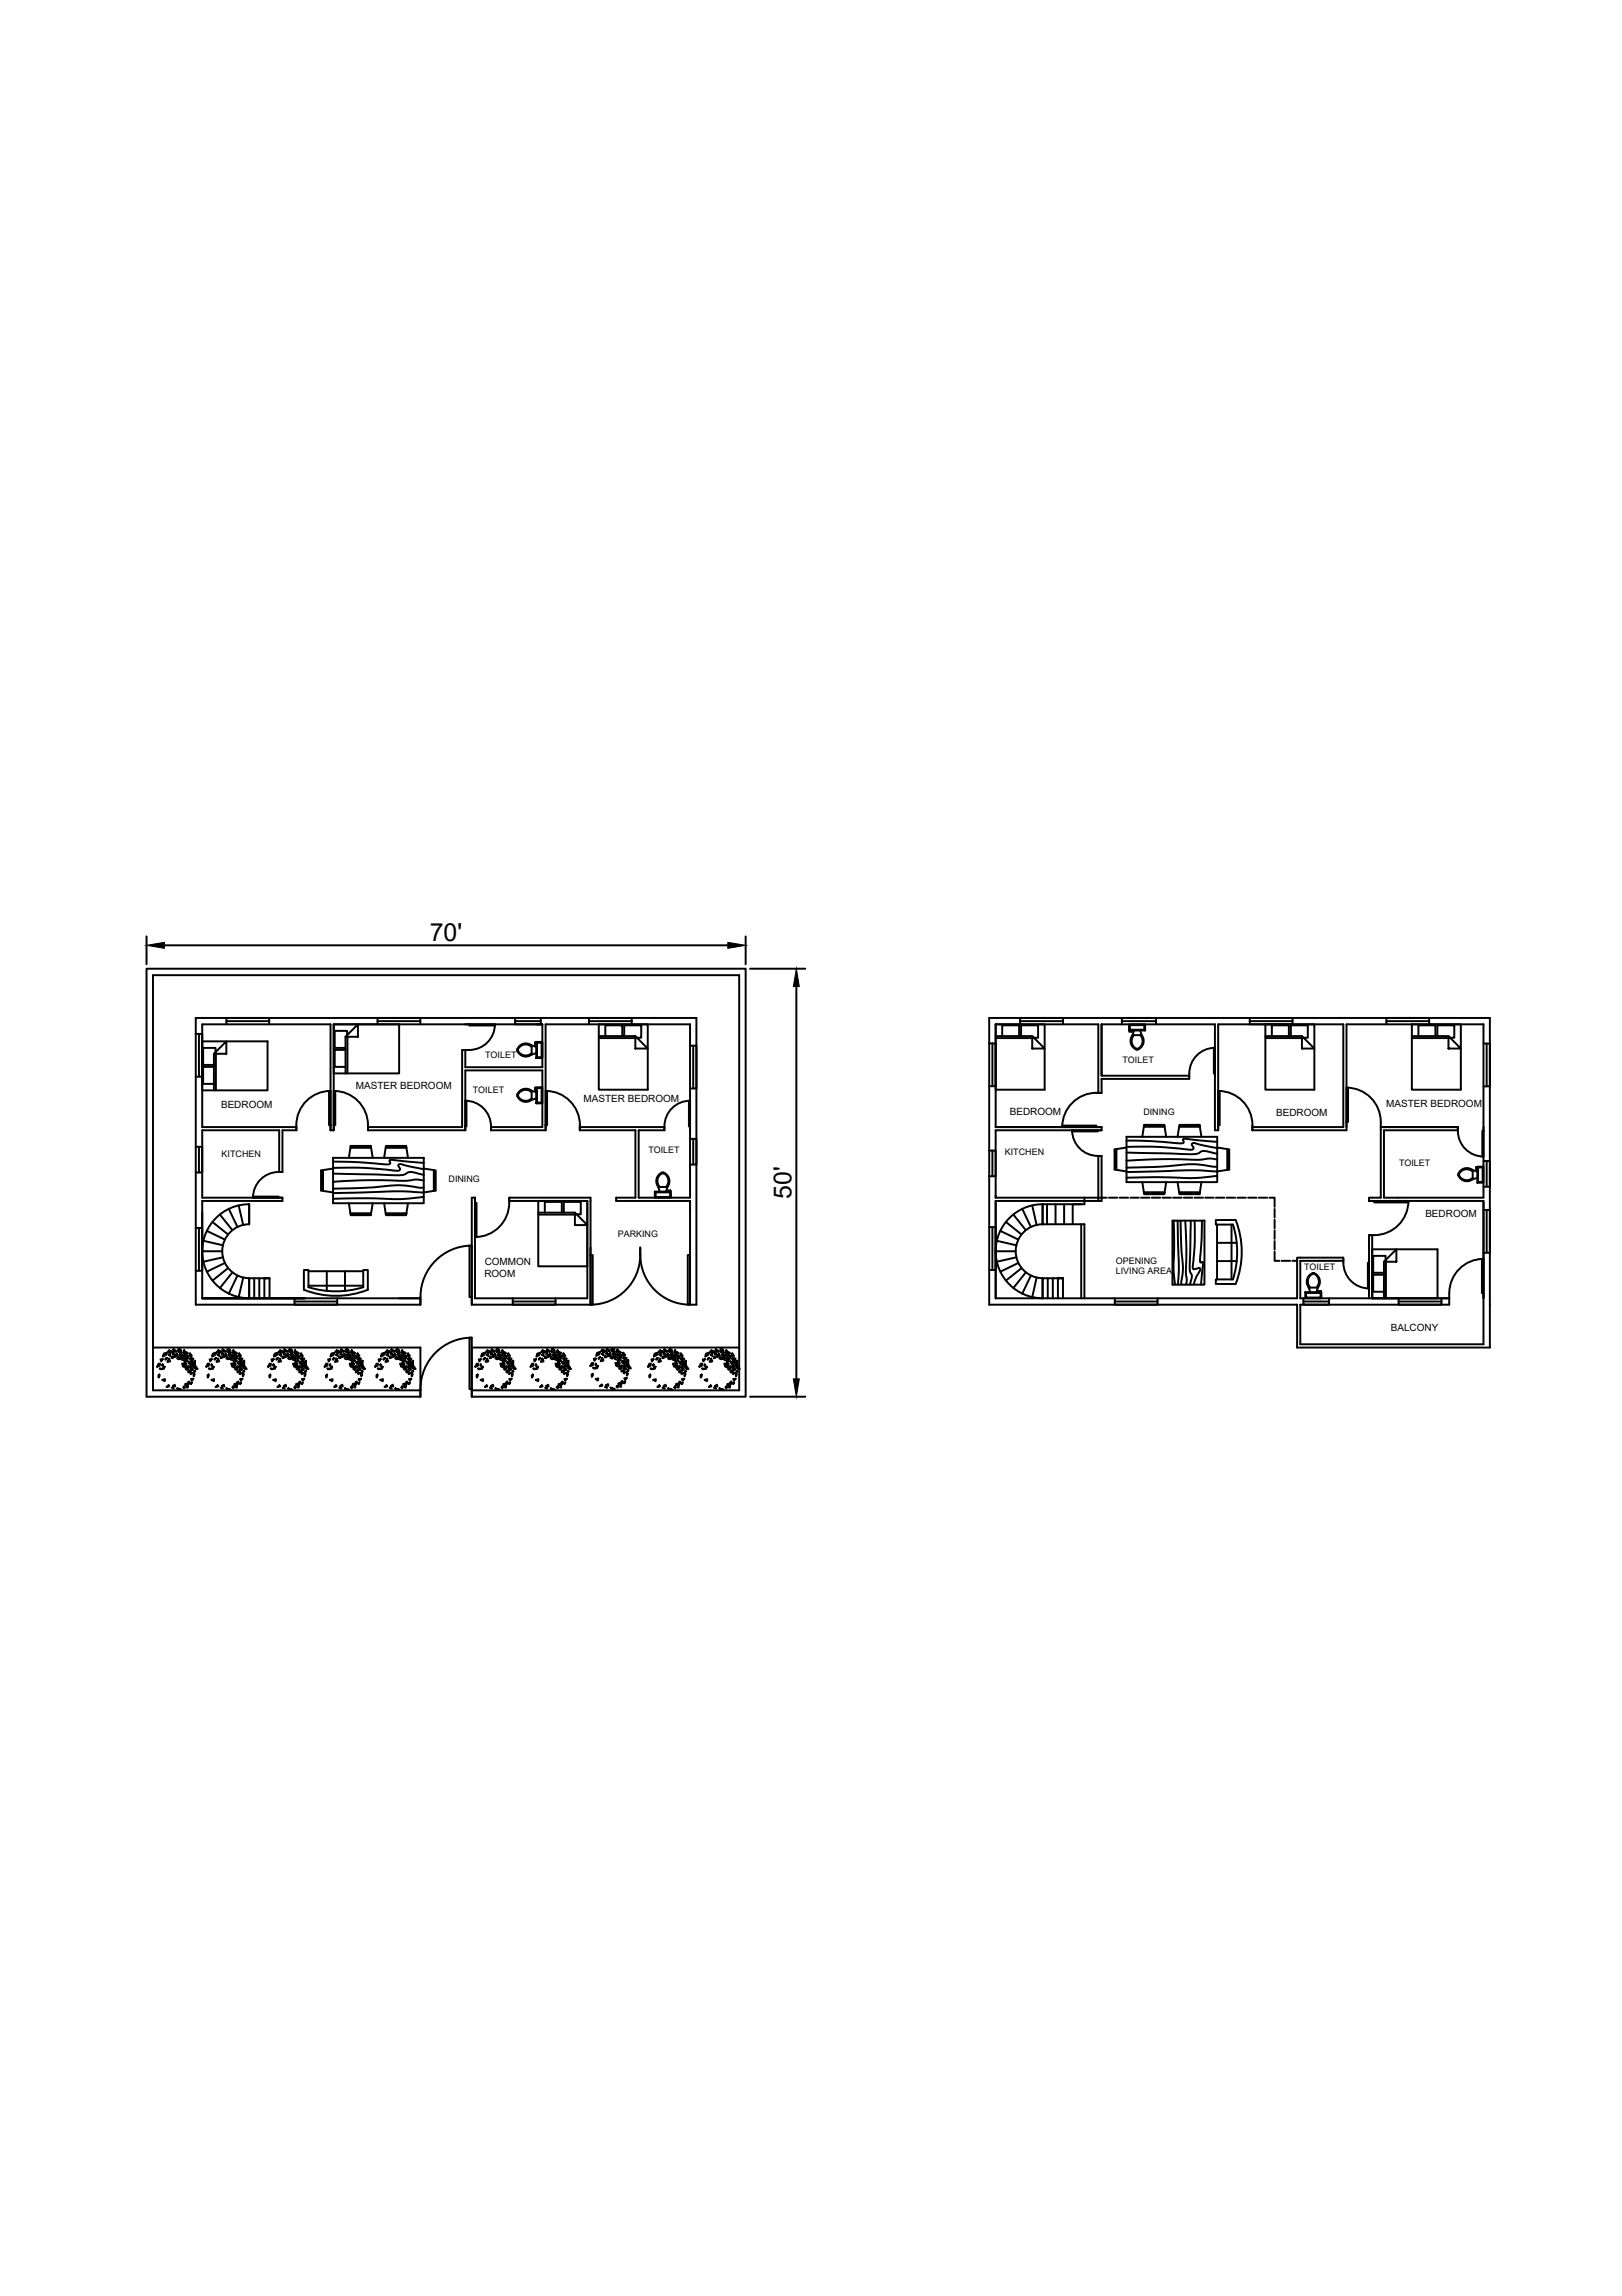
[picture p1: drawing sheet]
<svg xmlns="http://www.w3.org/2000/svg" width="210mm" height="297mm" viewBox="0 0 210 297" stroke-linecap="round" stroke-linejoin="round" font-family="sans-serif">
<defs><g id="words">
<g font-size="3.2">
<text x="55.6" y="121.7">70'</text>
<text x="102.4" y="155.1" transform="rotate(-90 102.4 155.1)">50'</text>
</g>
<g font-size="1.3">
<text x="28.6" y="143.3">BEDROOM</text>
<text x="46.1" y="140.9">MASTER BEDROOM</text>
<text x="75.5" y="142.5">MASTER BEDROOM</text>
<text x="179.4" y="143.2">MASTER BEDROOM</text>
<text x="130.7" y="144.3">BEDROOM</text>
<text x="165.1" y="144.4">BEDROOM</text>
<text x="184.5" y="157.5">BEDROOM</text>
<text x="62.7" y="165.2">ROOM</text>
<text x="62.7" y="163.6">COMMON</text>
<text x="180" y="172.1">BALCONY</text>
</g>
<g font-size="1.2">
<text x="62.8" y="136.9">TOILET</text>
<text x="145.3" y="137.5">TOILET</text>
<text x="61.2" y="141.4">TOILET</text>
<text x="28.7" y="149.7">KITCHEN</text>
<text x="83.9" y="149.2">TOILET</text>
<text x="130" y="149.5">KITCHEN</text>
<text x="148" y="144.3">DINING</text>
<text x="58" y="152.9">DINING</text>
<text x="181" y="150.9">TOILET</text>
<text x="79.9" y="160">PARKING</text>
<text x="144.4" y="164.9">LIVING AREA</text>
<text x="144.4" y="163.5">OPENING</text>
<text x="168.8" y="164.4">TOILET</text>
</g>
</g></defs>
<!-- layer: 0 -->
<g fill="none" stroke="#000" stroke-width=".25">
<path d="M19 121.1v3.7M21.3 122.3h72.9M25.3 133.8h.9v5.5h-.9M25.7 133.8v5.5M26.2 134.7h8.4v6.4h-8.4zM27.7 138h-1.4v2.2h1.4M27.7 136.3v4.8M27.9 136.1v-.5h-1.6v2.2h1.4M27.9 136.3v4.8M29.3 134.7v1.6h-1.6zM29.3 132.5v-.8h5.5v.8M29.3 132.1h5.5"/>
<path d="M43.2 132.5h8.5v6.4h-8.5zM44.7 135.8h-1.4v2.2h1.4M44.7 134.1l1.6-1.6v1.6zM44.7 134.1v4.8M44.9 133.9v-.5h-1.6v2.2h1.4M45 134.1v4.8M48.9 132.5v-.8h5.5v.8M48.9 132.1h5.5M60.2 132.5h10h-.7M60.7 132.5h3.3v.2h-3.3zM60.7 132.5h-17.5v13.7h-.4v-13.7h-16.6v13.3h12.2M64 132.5a3.3 3.3 0 0 1-3.3 3.3h-.9v10h-12.2"/>
<path d="M66.7 131.7v.8h3.3v-.8M66.7 132.1h3.3M67.2 135.5a1.11 1.11 0 0 1 1.6-.1v.8a1.08 1.08 0 0 1-1.8-.4zM68.8 135.3l.6 .1M68.8 135.2a1.13 1.13 0 0 0-1.9 .7 1.2 1.2 0 0 0 1.9 .5l.6-.2M69.4 134.8h.8v2.1h-.8zM69.4 135.1l-.1-.3h-.1v.3h.2M69.6 134.9h.4M69.6 134.9l-.1 .1v1.7M70 134.9l.1 .1v1.7M70.1 136.7l-.1 .1h-.4l-.1-.1M70.2 132.5v5.6h-10v-2.3"/>
<path d="M76.2 132.5v-.8h5.6v.8M76.2 132.1h5.6M77.5 132.5h6.3v8.5h-6.3zM77.5 134.3h4.7M77.5 134h4.7M78.3 134v-1.4h2.2v1.4M80.8 134v-1.4h2.2v1.7h-.6M82.2 134l1.6 1.7h-1.6zM89.3 135.3h.8v5.5h-.8M89.7 135.3v5.5M96.5 121.1v3.7M97.1 125.3h7.1"/>
<path d="M103.1 127.6v50.8M128 135h.8v5.5h-.8M128 131.7h64.8v42.6h-24.9v-5.5h-39.9zM128.4 135v5.5M128.8 132.5h6.4v8.5h-6.4zM128.8 132.5h13.3v8.9M128.8 132.5v13.3h13.8v.4h-13.8v8.7h13.8v-5.4h-.5M128.8 134.3h4.8M128.8 134h4.8M129.7 134v-1.4h2.2v1.4M132 132.1h5.6M132.1 134v-1.4h2.2v1.7h-.5"/>
<path d="M132.7 131.7h-.7v.8M133.6 134l1.6 1.7h-1.6zM137 131.7h.6v.8M142.6 132.5v6.7h11.3M142.6 132.5h14.6v13.7h.4v-13.7h16.2v13.3h-11.7M142.6 132.5v6.7M145.2 132.1h4.4M146.1 132.5h2.1v.8h-2.1zM146.4 133.3l-.2 .1v.1h.3v-.2M146.8 133.9h.8a1.08 1.08 0 0 1-.4 1.8 1.07 1.07 0 0 1-.4-1.8zM146.8 133.3l-.2 .6a1.2 1.2 0 0 0 .5 1.9M147.5 133.3l.2 .6a1.13 1.13 0 0 1-.6 1.9"/>
<path d="M148 132.6h-1.7l-.1 .1 .1 .5h1.7M148 132.6l.1 .1M148.1 132.7v.4M148.1 133.1l-.1 .1M149.6 132.5v-.8h-4.4v.8M157.1 135.6h.1v3.3h-.1zM157.2 135.6a3.4 3.4 0 0 0-3.3 4h-11.3v1.8a4.5 4.5 0 0 0-5.1 4.4M161.7 131.7v.8h5.6v-.8M161.7 132.1h5.6M163.8 132.5h6.3v8.5h-6.3zM163.8 134.3h4.7M163.8 134h4.7"/>
<path d="M164.6 134v-1.4h2.2v1.4M167 134v-1.4h2.2v1.7h-.5M168.5 134l1.6 1.7h-1.6zM179.4 132.5v-.8h5.6v.8M179.4 132.1h5.6M182.7 132.5h6.3v8.5h-6.3zM182.7 134.3h4.7M182.7 134h4.7M183.6 134v-1.4h2.2v1.4M186 134v-1.4h2.2v1.7h-.6M187.4 134l1.6 1.7h-1.6zM192 135h.8v5.5h-.8"/>
<path d="M192.4 135v5.5M25.3 158.9h.9v5.5h-.9M25.3 148.4h.9v3.3h-.9M25.7 148.4v3.3M25.7 158.9v5.5M26.8 159.2l2.3 1.2M27.5 158.1l2 1.6M28.5 157.1l1.6 2M29.6 156.4l1.1 2.3M30.9 156l.6 2.5M32.7 154.8h3.4v.1h-3.4zM36.1 151.6a3.3 3.3 0 0 0-3.4 3.3"/>
<path d="M36.1 151.6v-5.4h-9.9v8.7h10.4v.5h-10.4v12.6h28.2M38.4 145.6v.6h-1.8v5.4h-.5M41.5 151.4h.2v2.7l-.2-.1zM42.6 141.1h.2v4.5h-.2zM42.8 141.1a4.4 4.4 0 0 0-4.4 4.5M43.1 150.3l3.3 .1 3.8 .2a.28 .28 0 0 0 .3-.1 .28 .28 0 0 0-.1-.4 .74 .74 0 0 1 .8 0l3.6 .3M43.1 151.1h3.5l3.6 .2a2.31 2.31 0 0 0 1.5 .1v-.3a.28 .28 0 0 1-.1-.4 .28 .28 0 0 1 .4-.1l2.8 .7M43.1 151.8l7.1 .2a4.3 4.3 0 0 0 2.3-.2 1.22 1.22 0 0 1 1.4 0l.9 .2M43.1 149.8h11.7v5.9h-11.7zM43.1 151.2l-1.3 .2v2.7l1.3 .2M43.2 141.1h.2v4.5h-.2zM43.2 141.1a4.4 4.4 0 0 1 4.4 4.5"/>
<path d="M45.1 155.7l.2 1.3h2.7M45.4 157h2.6v.2h-2.6zM45.4 148.2h2.6v.2h-2.6zM47.6 145.6v.6h12.6v-7.7h10v7.3h-6.7M48 148.5l.2 1.3M48 148.5h-2.7l-.2 1.3M48.2 155.7l-.2 1.3M49.7 149.8l.2-1.3h2.7l.2 1.3M49.7 155.7l.2 1.3h2.7l.2-1.3M49.9 157h2.7v.2h-2.7zM49.9 148.2h2.7v.2h-2.7zM54.8 152.7l-.9-.1-1.1 .2-1.9-.1a67.8 67.8 0 0 0-7.8 .2"/>
<path d="M54.8 153.6l-.5 .1-1.8-.3-1.2-.1-4 .4-4.2 .1M54.8 154.3l-3.8-.2-7.9 .3M54.8 154.8a42.2 42.2 0 0 1-7.7 .2l-4 .1M54.8 151.2l1.3 .2v2.7l-1.3 .2M56.2 151.4h.2v2.6l-.2 .1zM60.2 142.4h.2v3.3h-.2zM60.2 142.4a3.4 3.4 0 0 1 3.3 3.8h7.1v-13.7h18.7v22.4h-6.6v-8.7h3.3v-.5M61.5 155.6h.2v4.4h-.2zM65.9 155.4h10.1v12.6h-14.5v-13.1h-.4v13.9h15.3M68.8 142.1a1.08 1.08 0 0 1-1.8-.4 1.08 1.08 0 0 1 1.8-.4v.8M69.4 141.3l-.6-.2a1.13 1.13 0 0 0-1.9 .7 1.2 1.2 0 0 0 1.9 .5l.6-.2M69.4 140.7h.8v2h-.8z"/>
<path d="M69.4 140.9l-.1-.2h-.1v.3h.2M69.7 155.4h6.3v8.4h-6.3zM69.7 157.1h4.7M69.7 156.9h4.7M70.1 142.5v-1.7h-.5l-.1 1.8h.5l.1-.1M70.5 156.9v-1.4h2.2v1.4M70.6 141.1h.2v4.5h-.2zM70.6 141.1a4.4 4.4 0 0 1 4.4 4.5M73 156.9v-1.4h2.2v1.6h-.6M74.4 156.9l1.6 1.6h-1.6zM75 145.6v.6h7.2v8.7h-2.5v.5h9.6M75 145.8h11"/>
<path d="M84.7 154.2h2.1v.7l-2.1 .1zM84.9 154.3h1.7M84.9 154.9h1.7M84.9 154.2l-.1 .1v.5l.1 .1M85.2 153.6l.2 .6M85.9 151.7a1.2 1.2 0 0 1 .5 1.9M85.9 151.7a1.13 1.13 0 0 0-.7 1.9M85.9 151.8a1.12 1.12 0 0 1 .3 1.8h-.8a1.07 1.07 0 0 1 .4-1.8h.1M86.4 153.6l-.2 .6M86.5 154.2v-.2h.3v.1l-.2 .1M86.6 154.2l.1 .2v.4l-.1 .1M89.2 142.4h.1v3.3h-.1z"/>
<path d="M89.3 156.9v-1.5v13.4h.8v-37.1h-64.8v37.1h29.1a6.8 6.8 0 0 1 6.7-7.7M89.3 147.3h.8v3.4h-.8M89.3 142.4a3.3 3.3 0 0 0-3.3 3.3M89.7 147.3v3.4M128 148.9h.8v3.3h-.8M128 158.8h.8v5.5h-.8M128.4 148.9v3.3M128.4 158.8v5.5M129.5 159.2l2.3 1.2M130.2 158.1l2 1.6M131.1 157.1l1.7 2M132.3 156.4l1.1 2.3"/>
<path d="M133.6 156l.6 2.5M134.9 158.4a3.5 3.5 0 0 0-3.5 3.5 3.5 3.5 0 0 0 3.5 3.5M134.9 155.8a6.1 6.1 0 0 0-6.1 6.1 6.1 6.1 0 0 0 6.1 6.1M135.5 155.8v2.6M136.6 155.8v2.6M137.5 145.6h4.4v.2h-4.4zM137.7 155.8v2.6M138.7 146.2h3.4v.2h-3.4zM138.7 146.2a3.3 3.3 0 0 0 3.4 3.3M139.9 158.4v9.6M139.9 155.8h-5v2.6h5.4v9.6M140.3 154.9v.9h-1.5v2.6"/>
<path d="M142.1 149.5v5.9M143.2 154.9h-.6v.5h-13.8v12.6h39.1v-4.9M143.5 154.9h1.1M144.2 148.7h.2v2.6h-.2zM144.9 154.9h1.1M145.8 147.6h3.2l3.8 .3a.25 .25 0 0 0 .3 0 .25 .25 0 0 0 0-.3 .19 .19 0 0 1 0-.3 .19 .19 0 0 1 .3 0l4.1 .4M145.8 148.4h3.5l3.6 .2a2.63 2.63 0 0 0 1.5 .1 .52 .52 0 0 0-.2-.6 .39 .39 0 0 1 .7-.1l2.6 .5M145.8 149.1l7.1 .2a4.4 4.4 0 0 0 2.3-.2 1.22 1.22 0 0 1 1.4 0l.9 .2M145.8 147.1h11.7v5.8h-11.7zM145.8 148.5l-1.3 .2v2.6l1.3 .2M146.3 154.9h1.1M147.7 154.9h1.1"/>
<path d="M147.8 147.1l.2-1.3h2.7l.2 1.3M147.8 152.9l.2 1.3h2.7l.2-1.3M148 154.3h2.7v.2h-2.6zM148.1 145.5h2.6v.2h-2.7zM149 154.9h1.2M150.4 154.9h1.1M151.7 157.9h4.2v8.3h-4.2zM151.8 154.9h1.1M151.9 157.9v6.3l.2 2M152.4 152.9l.2 1.3h2.7l.2-1.3M152.4 147.1l.2-1.3h2.7l.2 1.3M152.4 157.9l.2 5.7-.2 2.6"/>
<path d="M152.6 154.3h2.7l-.1 .2h-2.6zM152.6 145.5h2.6l.1 .2h-2.7zM152.8 157.9l.1 3.9 .2 2.1-.2 2.3M153.2 154.9h1.1M153.4 157.9l.1 3.6v3.2l.1 .9-.1 .6M154.1 157.9l-.1 5.8a2.36 2.36 0 0 0 .2 1.4l-.2 1.1M154.6 154.9h1.1M154.6 157.9v2.7l-.2 2.9a.6 .6 0 0 0 .1 .7l.3-.1a.32 .32 0 0 1 .5 .1v.2l-.5 .8-.3 1M155.5 157.9l-.1 3.8a3.5 3.5 0 0 0-.1 1.6h.3a.15 .15 0 0 1 .1 .1 .15 .15 0 0 1 0 .1l-.3 2.7M156 154.9h1.1M157.3 154.9h1.2M157.5 158.4v7.1"/>
<path d="M157.5 150l-1-.1-1.3 .1h-1.4a63 63 0 0 0-8 .2M157.5 150.9h-.4l-2-.2-1.3-.1-3.8 .3-4.2 .2M157.5 148.5l1.3 .2v2.6l-1.3 .2-3.9-.1-7.8 .2M157.5 152.1a40.7 40.7 0 0 1-7.7 .2l-4 .1M157.6 141.1h.2v4.5h-.2zM157.7 141.1a4.4 4.4 0 0 1 4.4 4.5M158.7 154.9h1.1M158.9 148.7h.2v2.6h-.2zM159.4 158.4v7.1M159.9 157.8h-2.6v.6h2.3a11.9 11.9 0 0 1 0 7.1h-2.3v.6h2.6M159.9 157.8a11.3 11.3 0 0 1 0 8.3M160.1 154.9h1.1"/>
<path d="M161.5 154.9h1.1M162.1 145.6v.6h12.2v-13.7h17.7v22.4h-12.9v-8.7h9.6M162.9 154.9h1.1M164.3 154.9h.6v1.2M164.9 156.4v1.1M164.9 157.8v1.1M164.9 159.2v1.1M174.3 140.7h.2v4.4h-.2zM174.3 140.7a4.4 4.4 0 0 1 4.4 4.4v9.8h-1.5v.5h14.8v12.6M177.6 159.8v8.2M177.8 155.4h4.5v.2h-4.5zM178.7 145.8h10v.5"/>
<path d="M182.3 155.4a4.5 4.5 0 0 1-5.1 4.4v8.2M188.7 146.3a3.3 3.3 0 0 0 3.3 3.3M188.8 152.1a.86 .86 0 0 1 1.1-.8l.7 .3v.8a1.12 1.12 0 0 1-1.8-.3M191.2 150.9h.8v2.1h-.8zM191.2 151.2l-.1-.2h-.1v.3h.2M191.2 151.6l-.6-.2a1.13 1.13 0 0 0-1.9 .7 1.2 1.2 0 0 0 1.9 .5M191.2 152.4l-.6 .2M191.3 152.8l.1 .1M191.4 151l.5 .1v1.7M191.4 151l-.1 .1v1.7M191.8 146.3h.2v3.3h-.2zM191.9 152.8l-.1 .1h-.4"/>
<path d="M192 155.4v18.5h-23.7v-5.1h19.2a5.7 5.7 0 0 1 1.1-4.4 4.4 4.4 0 0 1 3.4-1.5M192 156.5h.8v5.6h-.8M192 150.2h.8v3.3h-.8M192.4 150.2v3.3M192.4 156.5v5.6M19.8 174.3h34.6v6.4h-35.4v-55.4h77.5v55.4h-35.4v-6.4h34.6M20.5 178l.1-.2 .1 .2-.2 .2zM20.5 176.4h.2v.3l-.4 .1zM20.7 177l.3 .1h-.2zM20.8 175.9l.3-.1-.2 .3zM21 178.5l.4-.1-.1 .3zM21 176.5l.1 .1-.1 .1z"/>
<path d="M21.1 176.9l.2-.1-.1 .3zM21.2 175.1l.4-.1-.1 .3-.4 .2zM21.4 175.8l.2-.1-.2 .2zM21.5 179.4l.3-.2 .1 .2zM21.7 174.9l.2-.2 .5 .2-.4 .2zM21.8 175.3l.2-.1v.2zM21.9 175.8l.1 .3-.3 .1zM22.2 179.5h.1l.2 .1zM22.3 175.5l.1 .2h-.2zM22.3 175.2l.2-.1-.1 .2zM22.4 179.3l.2-.2 .1 .3zM22.4 174.6l.5 .2-.1 .1-.3-.1z"/>
<path d="M22.6 175.3l.3-.1 .1 .2-.5 .2zM22.9 175.7l.2-.1 .1 .3zM23 179.6l.5 .2h-.4zM23 174.6l.2-.1 .3 .2-.4 .2zM23.2 175.3l.4-.1 .2 .2h-.5zM23.3 175.6l.2-.1-.2 .3zM23.3 175h.2l-.2 .1zM23.5 175.7h.4v.3l-.4-.1zM23.6 176.4h.2l-.1 .4zM23.7 179.5l.1-.1 .1 .1-.1 .1zM23.8 174.7l.1 .2h.2l.2 .2-.2 .1-.3-.1-.1-.2zM23.9 176.6h.2l-.2 .3z"/>
<path d="M23.9 176.2l.2 .3-.2-.1zM23.9 175.3h.1v.2zM23.9 179.1l.2-.1-.1 .2zM24.1 179.5l.2-.1v.1zM24.1 176l.2 .1h-.2zM24.1 175.5l.3-.1v.3l-.2 .1zM24.2 176.9l.2 .2-.3 .1-.1-.1zM24.3 178.9l.2-.2v.2l-.2 .3zM24.3 176.7l.3 .1-.1 .1zM24.4 177.4h.3l-.3 .2zM24.4 176.3l.4-.2-.2 .2 .2 .1-.2 .1zM24.5 175.8l.2-.1 .3 .1-.1 .2z"/>
<path d="M24.6 175.1l.2 .3h-.3zM24.6 177.2l.2-.2 .2 .1-.1 .2zM24.6 177.7l.2-.1-.1 .2zM24.7 178.9l.2-.1-.2 .2zM24.7 178.4h.3l-.2 .2zM24.8 176.6l.1 .3-.2-.2zM24.8 176.2l.1-.1-.1 .2zM25 177.6l.2 .2-.1 .3zM25.2 177.4h.1l-.2 .1zM25.2 176v.6l-.2 .1h.2l.4 .4h-.3l-.4-.4 .1-.4zM26.2 161.9h2.6M26.3 160.5l2.5 .6"/>
<path d="M26.9 176.4h.2l-.1 .3-.3 .1zM27 177.8l-.1 .4-.1-.2zM27 177l.4 .1h-.3zM27.1 175.9l.3-.1-.2 .3zM27.4 178.5l.3-.1v.3zM27.4 176.5l.1 .1-.2 .1zM27.4 176.9l.3-.1-.1 .3zM27.5 175.1l.4-.1-.1 .3-.4 .2zM27.7 175.8l.2-.1-.1 .2zM27.9 179.4l.3-.2 .1 .2zM28.1 174.9l.2-.2 .5 .2-.4 .2zM28.2 175.3l.1-.1 .1 .2z"/>
<path d="M28.2 175.8l.2 .3-.4 .1zM28.6 179.5h.1l.1 .1zM28.6 175.5l.1 .2h-.2zM28.7 175.2l.1-.1-.1 .2zM28.7 179.3l.3-.2v.3zM28.8 174.6l.4 .2-.1 .1-.2-.1zM28.8 162.7l-2.5 .5M29 175.3l.3-.1v.2l-.4 .2zM29.1 163.4l-2.3 1.1M29.3 179.6l.5 .2h-.4zM29.4 175.6l.1 .3-.2-.2zM29.5 164.1l-2 1.6"/>
<path d="M29.5 174.5l.3 .2-.4 .2v-.3zM29.6 175.3l.4-.1 .1 .2h-.4zM29.7 175.6l.2-.1-.2 .3zM29.7 175h.1l-.2 .1zM29.8 175.7h.5v.3l-.5-.1zM29.9 176.4h.2v.4zM30.1 179.5l.1-.1 .1 .1-.1 .1zM30.1 164.6l-1.6 2M30.2 174.7l.1 .2h.1l.3 .2-.3 .1-.2-.1-.1-.2zM30.2 176.6h.3l-.2 .3zM30.3 176.2l.2 .3-.3-.1zM30.3 175.3h.1v.2l-.1-.1z"/>
<path d="M30.3 179.1l.2-.1-.1 .2zM30.5 179.5l.1-.1 .1 .1zM30.5 176l.2 .1h-.2zM30.5 175.5l.2-.1v.3l-.2 .1zM30.6 176.9l.1 .2-.2 .1-.1-.1zM30.7 178.9l.1-.2 .1 .2-.3 .3zM30.7 176.7l.3 .1-.2 .1zM30.7 177.4h.3l-.3 .2zM30.7 176.3l.4-.2-.1 .2 .1 .1-.2 .1zM30.7 165l-1.1 2.4M30.9 175.8l.1-.1 .4 .1-.1 .2zM31 175.1l.2 .3h-.3z"/>
<path d="M31 177.2l.1-.2 .2 .1v.2zM31 177.7l.2-.1-.1 .2zM31.1 178.9l.1-.1-.1 .2zM31.1 178.4h.3l-.2 .2zM31.1 176.6l.1 .3-.1-.2zM31.1 176.2l.1-.1v.2zM31.3 176.3l.3-.3v.6l-.2 .1h.2l.3 .4h-.3l-.3-.4zM31.4 177.6l.2 .2-.2 .3zM31.5 165.3l-.6 2.5M31.5 177.4h.1l-.1 .1zM32.2 165.4v2.6v-2.6h2.7h-.7v2.6M32.2 165.4a3.5 3.5 0 0 1-3.4-3.5 3.5 3.5 0 0 1 3.4-3.5v-2.6a6.1 6.1 0 0 0-6 6.1 6.1 6.1 0 0 0 6 6.1"/>
<path d="M32.9 165.4v2.6M33.6 165.4v2.6M34.8 178l.2-.2v.2l-.1 .2zM34.9 165.4v2.6M34.9 176.4h.2l-.1 .3-.3 .1zM35 177l.4 .1h-.3zM35.1 175.9l.3-.1-.2 .3zM35.4 178.5l.3-.1v.3zM35.4 176.5l.1 .1-.2 .1zM35.5 176.9l.2-.1-.1 .3zM35.5 175.1l.4-.1-.1 .3-.4 .2zM35.7 175.8l.2-.1-.1 .2z"/>
<path d="M35.9 179.4l.3-.2 .1 .2zM36.1 174.9l.2-.2 .5 .2-.4 .2zM36.2 175.3l.1-.1 .1 .2zM36.2 175.8l.2 .3-.4 .1zM36.6 179.5h.1l.1 .1zM36.6 175.5l.1 .2h-.2zM36.7 175.2l.1-.1-.1 .2zM36.7 179.3l.3-.2v.3zM36.8 174.6l.4 .2-.1 .1-.2-.1zM37 175.3l.3-.1v.2l-.4 .2zM37.3 179.6l.5 .2h-.3zM37.4 175.6l.1 .3-.2-.2z"/>
<path d="M37.5 174.5l.3 .2-.4 .2v-.3zM37.6 175.3l.4-.1 .1 .2h-.4zM37.7 175.6l.2-.1-.2 .3zM37.7 175h.1l-.2 .1zM37.8 175.7h.5v.3l-.5-.1zM37.9 176.4h.2v.4zM38.1 179.5l.1-.1 .1 .1-.1 .1zM38.1 168v.8h5.5v-.8M38.1 168.4h5.5M38.2 174.7l.1 .2h.1l.3 .2-.3 .1-.2-.1-.1-.2zM38.2 176.6h.3l-.2 .3zM38.3 176.2l.2 .3-.3-.1z"/>
<path d="M38.3 175.3h.1v.2l-.1-.1zM38.3 179.1l.2-.1-.1 .2zM38.5 179.5l.1-.1 .1 .1zM38.5 176l.2 .1h-.2zM38.5 175.5l.2-.1v.3l-.2 .1zM38.6 176.9l.1 .2-.2 .1-.1-.1zM38.7 178.9l.1-.2 .1 .2-.3 .3zM38.7 176.7l.3 .1-.2 .1zM38.7 177.4h.3l-.3 .2zM38.7 176.3l.4-.2-.1 .2 .1 .1-.2 .1zM38.9 175.8l.1-.1 .4 .1-.1 .2zM39 175.1l.2 .3h-.3z"/>
<path d="M39 177.2l.1-.2 .2 .1v.2zM39 177.7l.1-.1v.2zM39.1 178.9l.1-.1-.1 .2zM39.1 178.4h.3l-.2 .2zM39.1 176.6l.1 .3-.1-.2zM39.1 176.2l.1-.1v.2zM39.3 166.9a11.3 11.3 0 0 0 8.3 0v-2.6h-.6v2.2a11.9 11.9 0 0 1-7.1 0v-2.2h-.6v2.6M39.4 177.6l.2 .2-.2 .3zM39.5 177.4h.1l-.1 .1zM39.6 176v.6l-.2 .1h.2l.3 .4h-.3l-.3-.4v-.4zM39.9 164.5h7.1M39.9 166.3h7.1"/>
<path d="M42.2 178l.1-.2v.2l-.1 .2zM42.2 176.4h.2v.3l-.4 .1zM42.3 164.5v2.5M42.4 177l.3 .1h-.3zM42.5 175.9l.2-.1-.2 .3zM42.7 178.5l.3-.1v.3zM42.7 176.5l.1 .1-.1 .1zM42.8 176.9l.2-.1-.1 .3zM42.9 175.1l.4-.1-.1 .3-.4 .2zM43.1 175.8l.2-.1-.2 .2zM43.2 179.4l.3-.2 .1 .2zM43.4 174.9l.2-.2 .5 .2-.4 .2z"/>
<path d="M43.5 175.3l.2-.1v.2zM43.5 175.8l.2 .3-.4 .1zM43.9 179.5h.1l.2 .1zM43.9 175.5l.2 .2h-.2zM44 175.2l.2-.1v.1l-.1 .1zM44.1 179.3l.2-.2 .1 .3zM44.1 174.6l.4 .2v.1l-.3-.1zM44.3 175.3l.3-.1v.2l-.4 .2zM44.6 175.7l.2-.1v.3zM44.6 179.6l.6 .2h-.4zM44.6 164.5v2.5M44.7 174.6l.2-.1 .3 .2-.4 .2z"/>
<path d="M44.9 175.3l.4-.1 .2 .2h-.5zM45 175.6l.2-.1-.2 .3zM45 175h.2l-.2 .1zM45.2 175.7h.4v.3l-.4-.1zM45.2 176.4h.3l-.1 .4zM45.4 179.5l.1-.1 .1 .1-.1 .1zM45.5 174.7l.1 .2h.1l.3 .2-.2 .1-.3-.1-.1-.2zM45.6 176.6h.2l-.2 .3zM45.6 176.2l.2 .3-.2-.1zM45.6 175.3h.1v.2zM45.6 179.1l.2-.1-.1 .2zM45.8 179.5l.2-.1v.1z"/>
<path d="M45.8 176l.2 .1h-.2zM45.8 175.5l.2-.1 .1 .3-.3 .1zM45.9 176.9l.2 .2-.3 .1-.1-.1zM46 178.9l.2-.2v.2l-.2 .3zM46 176.7l.3 .1-.1 .1zM46 177.4h.4l-.4 .2zM46.1 176.3l.3-.2-.1 .2 .1 .1-.1 .1zM46.2 175.8l.2-.1 .3 .1-.1 .2zM46.3 175.1l.2 .3h-.3zM46.3 177.2l.1-.2 .3 .1-.1 .2zM46.3 177.7l.2-.1-.1 .2zM46.4 178.9l.1-.1-.1 .2z"/>
<path d="M46.4 178.4h.3l-.2 .2zM46.4 176.6l.2 .3-.2-.2zM46.4 176.2l.2-.1-.1 .2zM46.7 177.6l.2 .2-.1 .3zM46.9 177.4h.1l-.2 .1zM46.9 176v.6l-.2 .1h.2l.4 .4h-.3l-.4-.4 .1-.4zM48.7 178l.1-.2 .1 .2-.2 .2zM48.7 176.4h.2v.3l-.4 .1zM48.9 177l.4 .1h-.3zM49 175.9l.3-.1-.2 .3zM49.2 178.5l.4-.1-.1 .3zM49.3 176.5v.1l-.1 .1z"/>
<path d="M49.3 176.9l.2-.1-.1 .3zM49.4 175.1l.4-.1-.1 .3-.4 .2zM49.6 175.8l.2-.1-.2 .2zM49.8 179.4l.2-.2 .1 .2zM49.9 174.9l.2-.2 .5 .2-.4 .2zM50 175.3l.2-.1v.2zM50.1 175.8l.1 .3-.3 .1zM50.4 179.5h.1l.2 .1zM50.5 175.5l.1 .2h-.2zM50.6 175.2l.1-.1-.1 .2zM50.6 179.3l.2-.2 .1 .3zM50.7 174.6l.4 .2-.1 .1-.2-.1z"/>
<path d="M50.8 175.3l.3-.1 .1 .2-.5 .2zM51.1 175.7l.2-.1 .1 .3zM51.2 179.6l.5 .2h-.4zM51.2 174.6l.2-.1 .3 .2-.4 .2zM51.4 175.3l.4-.1 .2 .2h-.5zM51.5 175.6l.2-.1-.2 .3zM51.5 175h.2l-.2 .1zM51.7 175.7h.5l-.1 .3-.4-.1zM51.8 176.4h.2l-.1 .4zM52 179.4l.2 .1-.2 .1-.1-.1zM52.1 174.7l.1 .2h.1l.2 .2-.2 .1-.3-.1-.1-.2zM52.1 176.6h.2l-.2 .3z"/>
<path d="M52.1 176.2l.3 .3-.3-.1zM52.2 175.3v.2zM52.2 179.1l.1-.1v.2zM52.3 179.5l.2-.1v.1zM52.4 176l.1 .1h-.2zM52.4 175.5l.2-.1v.3l-.2 .1zM52.4 176.9l.2 .2-.2 .1-.1-.1zM52.5 178.9l.2-.2 .1 .2-.3 .3zM52.5 176.7l.3 .1-.1 .1zM52.6 177.4h.3l-.3 .2zM52.6 176.3l.4-.2-.2 .2 .2 .1-.2 .1zM52.7 175.8l.2-.1 .3 .1v.2z"/>
<path d="M52.8 175.1l.3 .3h-.4zM52.8 177.2l.2-.2 .2 .1-.1 .2zM52.8 177.7l.2-.1-.1 .2zM52.9 178.9l.2-.1-.2 .2zM52.9 178.4h.3l-.2 .2zM53 176.6l.1 .3-.2-.2zM53 176.2l.1-.1-.1 .2zM53.2 177.6l.2 .2-.1 .3zM53.4 177.4h.1l-.2 .1zM53.5 176v.6l-.3 .1h.3l.3 .4h-.3l-.3-.4v-.4zM54.4 179.9h-34.6v-53.7h75.9v53.7h-34.6M60.8 161.1h.3v6.7h-.3z"/>
<path d="M60.8 173.1h.3v6.6h-.3zM61.1 173.1a6.6 6.6 0 0 0-6.7 6.6M61.5 160a4.5 4.5 0 0 0 4.4-5.1h10.5v13.9M61.7 178l.1-.2v.2l-.1 .2zM61.7 176.4h.2l-.1 .3-.3 .1zM61.8 177l.4 .1h-.3zM62 175.9l.2-.1-.2 .3zM62.2 178.5l.3-.1v.3zM62.2 176.5l.1 .1-.1 .1zM62.3 176.9l.2-.1-.1 .3zM62.4 175.1l.4-.1-.1 .3-.4 .2zM62.6 175.8l.2-.1-.2 .2z"/>
<path d="M62.7 179.4l.3-.2 .1 .2zM62.9 174.9l.2-.2 .5 .2-.4 .2zM63 175.3l.2-.1v.2zM63 175.8l.2 .3-.4 .1zM63.4 179.5h.1l.2 .1zM63.4 175.5l.2 .2h-.2zM63.5 175.2l.1-.1 .1 .1-.1 .1zM63.5 179.3l.3-.2 .1 .3zM63.6 174.6l.4 .2v.1l-.3-.1zM63.8 175.3l.3-.1 .1 .2-.5 .2zM64.1 175.7l.2-.1v.3zM64.1 179.6l.6 .2h-.4z"/>
<path d="M64.2 174.6l.2-.1 .3 .2-.4 .2zM64.4 175.3l.4-.1 .1 .2h-.4zM64.5 175.6l.2-.1-.2 .3zM64.5 175h.2l-.2 .1zM64.7 175.7h.4v.3l-.4-.1zM64.7 176.4h.2v.4zM64.9 179.5l.1-.1 .1 .1-.1 .1zM65 174.7l.1 .2h.1l.3 .2-.2 .1-.3-.1-.1-.2zM65.1 176.6h.2l-.2 .3zM65.1 176.2l.2 .3-.2-.1zM65.1 175.3h.1v.2zM65.1 179.1l.2-.1-.1 .2z"/>
<path d="M65.3 179.5l.2-.1v.1zM65.3 176l.2 .1h-.2zM65.3 175.5l.2-.1 .1 .3-.3 .1zM65.4 176.9l.2 .2-.3 .1-.1-.1zM65.5 178.9l.1-.2 .1 .2-.2 .3zM65.5 176.7l.3 .1-.2 .1zM65.5 177.4h.3l-.3 .2zM65.6 176.3l.3-.2-.1 .2 .1 .1-.1 .1zM65.7 175.8l.2-.1 .3 .1-.1 .2zM65.8 175.1l.2 .3h-.3zM65.8 177.7l.2-.1-.1 .2zM65.9 178.9l.1-.1-.1 .2z"/>
<path d="M65.9 178.4h.3l-.2 .2zM65.9 177l.3 .1-.1 .2-.3-.1zM65.9 176.6l.1 .3-.1-.2zM65.9 176.2l.2-.1-.1 .2zM66.2 177.6l.2 .2-.2 .3zM66.4 168v.8h5.5v-.8M66.4 168.4h5.5M66.4 177.4h.1l-.2 .1zM66.4 176v.6l-.2 .1h.2l.4 .4h-.3l-.4-.4 .1-.4zM68.8 178l.1-.2 .1 .2-.1 .2zM68.9 176.4h.1v.3l-.3 .1zM69 177l.4 .1h-.3z"/>
<path d="M69.1 175.9l.3-.1-.2 .3zM69.3 178.5l.4-.1-.1 .3zM69.4 176.5v.1l-.1 .1zM69.4 176.9l.2-.1-.1 .3zM69.5 175.1l.4-.1-.1 .3-.4 .2zM69.7 175.8l.2-.1-.1 .2zM69.9 179.4l.2-.2 .1 .2zM70.1 174.9l.1-.2 .6 .2-.5 .2zM70.1 175.3l.2-.1 .1 .2zM70.2 175.8l.1 .3-.3 .1zM70.5 179.5h.2l.1 .1zM70.6 175.5l.1 .2h-.2z"/>
<path d="M70.7 179.3l.2-.2 .1 .3zM70.8 174.6l.4 .2-.1 .1-.2-.1zM70.8 175.1l-.1 .2v-.1zM70.9 175.3l.3-.1 .1 .2-.5 .2zM71.3 179.6l.5 .2h-.4zM71.4 175.6l.1 .3-.2-.2zM71.5 174.5l.3 .2-.4 .2v-.3zM71.5 175.3l.4-.1 .2 .2h-.4zM71.6 175.6l.2-.1-.2 .3zM71.6 175h.2l-.2 .1zM71.8 175.7h.5l-.1 .3-.4-.1zM71.9 176.4h.2l-.1 .4z"/>
<path d="M72 179.5l.2-.1 .1 .1-.1 .1zM72.2 174.7l.1 .2h.1l.3 .2-.3 .1-.3-.1-.1-.2zM72.2 176.6h.2l-.2 .3zM72.2 176.2l.3 .3-.3-.1zM72.3 175.3h.1v.2l-.1-.1zM72.3 179.1l.1-.1v.2zM72.5 179.5l.1-.1v.1zM72.5 176l.1 .1h-.1zM72.5 175.5l.2-.1v.3l-.2 .1zM72.6 176.9l.1 .2-.2 .1-.1-.1zM72.6 178.9l.2-.2 .1 .2-.3 .3zM72.6 176.7l.3 .1-.1 .1z"/>
<path d="M72.7 177.4h.3l-.3 .2zM72.7 176.3l.4-.2-.1 .2 .1 .1-.2 .1zM72.9 175.8l.1-.1 .3 .1v.2zM72.9 175.1l.3 .3h-.4zM72.9 177.2l.2-.2 .2 .1v.2zM72.9 177.7l.2-.1-.1 .2zM73 178.9l.2-.1-.1 .2zM73 178.4h.3l-.2 .2zM73.1 176.6l.1 .3-.2-.2zM73.1 176.2l.1-.1-.1 .2zM73.3 177.6l.2 .2-.1 .3zM73.5 177.4h.1l-.2 .1z"/>
<path d="M73.6 176v.6l-.3 .1h.3l.3 .4h-.3l-.3-.4v-.4zM76.4 162.4h.3v6.4h-.3zM76.4 168.8a6.4 6.4 0 0 0 6.5-6.4 6.4 6.4 0 0 0 6.4 6.4M76.6 177.9l.1-.2v.2l-.1 .2zM76.6 176.3h.2l-.1 .3-.3 .1zM76.7 176.9l.4 .1h-.3zM76.8 175.8h.3l-.2 .3zM77.1 178.4l.3-.1v.3zM77.1 176.4l.1 .1-.2 .1zM77.2 176.8l.2-.1-.1 .3zM77.3 175l.4-.1-.1 .3-.5 .2zM77.5 175.7l.2-.1-.2 .2z"/>
<path d="M77.6 179.4l.3-.3 .1 .2zM77.8 174.8l.2-.2 .5 .2-.4 .2zM77.9 175.2l.2-.1v.2zM77.9 175.7l.2 .3-.4 .1zM78.3 179.4h.1l.2 .1zM78.3 175.4l.2 .2h-.2zM78.4 175.1l.1-.1 .1 .1-.1 .1zM78.4 179.2l.3-.1v.2zM78.5 174.5l.4 .2v.1l-.3-.1zM78.7 175.2l.3-.1v.3l-.4 .1zM79 175.7l.1-.2 .1 .3zM79 179.5l.6 .2h-.4z"/>
<path d="M79.1 174.6l.2-.2 .2 .2-.4 .3zM79.3 175.2l.4-.1 .1 .2-.4 .1zM79.4 175.5l.2-.1-.2 .3zM79.4 174.9h.2l-.1 .1h-.2zM79.5 175.6h.5v.4l-.5-.2zM79.6 176.3h.2v.4zM79.8 179.4l.1-.1 .1 .1-.1 .1zM79.9 174.6l.1 .3 .1-.1 .3 .2-.2 .1-.3-.1-.1-.1zM79.9 176.5h.3l-.2 .3zM80 176.1l.2 .3-.3-.1zM80 175.2h.1v.2zM80 179l.2-.1-.1 .3z"/>
<path d="M80.2 179.4l.1-.1 .1 .1zM80.2 175.9l.2 .1h-.2zM80.2 175.4l.2-.1 .1 .3-.3 .1zM80.3 176.8l.2 .2-.3 .1-.1-.1zM80.4 178.8l.1-.2 .1 .2-.2 .4zM80.4 176.6l.3 .1-.2 .1zM80.4 177.3h.3l-.3 .2zM80.5 176.2l.3-.2-.1 .2 .1 .1-.1 .1zM80.6 175.7l.2-.1 .3 .1-.1 .2zM80.7 175l.2 .3h-.3zM80.7 177.1l.1-.2 .2 .1v.2zM80.7 177.6l.2-.1-.1 .2z"/>
<path d="M80.8 178.8l.1-.1-.1 .3zM80.8 178.3h.3l-.2 .2zM80.8 176.5l.1 .3-.1-.1zM80.8 176.1h.2l-.1 .1zM81.1 177.5l.2 .2-.2 .3zM81.3 177.3h.1l-.2 .1zM81.3 176v.5l-.2 .1h.2l.3 .4h-.2l-.4-.4 .1-.4zM82.9 161.4v1M84 178l.1-.2 .1 .2-.2 .2zM84 176.4h.2v.3l-.3 .1zM84.2 177l.4 .1h-.3zM84.3 175.9l.3-.1-.2 .3z"/>
<path d="M84.5 178.5l.4-.1-.1 .3zM84.6 176.5v.1l-.1 .1zM84.6 176.9l.2-.1-.1 .3zM84.7 175.1l.4-.1-.1 .3-.4 .2zM84.9 175.8l.2-.1-.2 .2zM85.1 179.4l.2-.2 .1 .2zM85.2 174.9l.2-.2 .6 .2-.5 .2zM85.3 175.3l.2-.1 .1 .2zM85.4 175.8l.1 .3-.3 .1zM85.7 179.5h.1l.2 .1zM85.8 175.5l.1 .2h-.2zM85.9 175.2l.1-.1-.1 .2z"/>
<path d="M85.9 179.3l.2-.2 .1 .3zM86 174.6l.4 .2-.1 .1-.2-.1zM86.1 175.3l.3-.1 .1 .2-.5 .2zM86.4 175.7l.2-.1 .1 .3zM86.5 179.6l.5 .2h-.4zM86.7 174.5l.3 .2-.4 .2v-.3zM86.7 175.3l.4-.1 .2 .2h-.4zM86.8 175.6l.2-.1-.2 .3zM86.8 175h.2l-.2 .1zM87 175.7h.5l-.1 .3-.4-.1zM87.1 176.4h.2l-.1 .4zM87.2 179.5l.2-.1 .1 .1-.1 .1z"/>
<path d="M87.4 174.7l.1 .2h.1l.3 .2-.3 .1-.3-.1-.1-.2zM87.4 176.6h.2l-.2 .3zM87.4 176.2l.3 .3-.3-.1zM87.5 175.3h.1v.2zM87.5 179.1l.1-.1v.2zM87.7 179.5l.1-.1v.1zM87.7 176l.1 .1h-.1zM87.7 175.5l.2-.1v.3l-.2 .1zM87.8 176.9l.1 .2-.2 .1-.1-.1zM87.8 178.9l.2-.2 .1 .2-.3 .3zM87.8 176.7l.3 .1-.1 .1zM87.9 177.4h.3l-.3 .2z"/>
<path d="M87.9 176.3l.4-.2-.1 .2 .1 .1-.2 .1zM88 175.8l.2-.1 .3 .1v.2zM88.1 175.1l.3 .3h-.4zM88.1 177.2l.2-.2 .2 .1v.2zM88.1 177.7l.2-.1-.1 .2zM88.2 178.9l.2-.1-.1 .2zM88.2 178.4h.3l-.2 .2zM88.3 176.6l.1 .3-.2-.2zM88.3 176.2l.1-.1-.1 .2zM88.5 177.6l.2 .2-.1 .3zM88.7 177.4h.1l-.2 .1zM88.8 176v.6l-.3 .1h.3l.3 .4h-.3l-.3-.4v-.4z"/>
<path d="M89 162.4h.3v6.4h-.3zM89.3 161.4v1M90.7 176.4h.2l-.1 .3-.3 .1zM90.8 177.8v.2l-.1 .2v-.2zM90.8 177l.4 .1h-.3zM90.9 175.9l.3-.1-.2 .3zM91.2 178.5l.3-.1v.3zM91.2 176.5l.1 .1-.2 .1zM91.3 176.9l.2-.1-.1 .3zM91.4 175.1l.4-.1-.2 .3-.3 .2zM91.6 175.8l.2-.1-.2 .2zM91.7 179.4l.3-.2 .1 .2z"/>
<path d="M91.9 174.9l.2-.2 .5 .2-.4 .2zM92 175.3l.2-.1v.2zM92 175.8l.2 .3-.4 .1zM92.4 179.5h.1l.2 .1zM92.4 175.5l.2 .2h-.2zM92.5 175.2l.1-.1v.2zM92.5 179.3l.3-.2v.3zM92.6 174.6l.4 .2-.1 .1-.2-.1zM92.8 175.3l.3-.1v.2l-.4 .2zM93.1 175.7l.1-.1 .1 .3zM93.1 179.6l.6 .2h-.4zM93.4 174.5l.2 .2-.4 .2v-.3z"/>
<path d="M93.4 175.3l.4-.1 .1 .2h-.4zM93.5 175.6l.2-.1-.2 .3zM93.5 175h.2l-.3 .1zM93.6 175.7h.5v.3l-.5-.1zM93.7 176.4h.2v.4zM93.9 179.5l.1-.1 .1 .1-.1 .1zM94 174.7l.1 .2h.1l.3 .2-.2 .1-.3-.1-.1-.2zM94 176.6h.3l-.2 .3zM94.1 176.2l.2 .3-.3-.1zM94.1 175.3h.1v.2zM94.1 179.1l.2-.1-.1 .2zM94.3 179.5l.1-.1 .1 .1z"/>
<path d="M94.3 176l.2 .1h-.2zM94.3 175.5l.2-.1v.3l-.2 .1zM94.4 176.9l.1 .2-.2 .1-.1-.1zM94.5 178.9l.1-.2 .1 .2-.2 .3zM94.5 176.7l.3 .1-.2 .1zM94.5 177.4h.3l-.3 .2zM94.5 176.3l.4-.2-.1 .2 .1 .1-.2 .1zM94.7 175.8l.2-.1 .3 .1-.1 .2zM94.8 175.1l.2 .3h-.3zM94.8 177.2l.1-.2 .3 .1-.1 .2zM94.8 177.7l.2-.1-.1 .2zM94.9 178.9l.1-.1-.1 .2z"/>
<path d="M94.9 178.4h.3l-.2 .2zM94.9 176.6l.1 .3-.1-.2zM94.9 176.2l.2-.1-.1 .2zM95.2 177.6l.2 .2-.2 .3zM95.4 177.4l-.1 .1zM95.4 176v.6l-.2 .1h.2l.3 .4h-.3l-.3-.4 .1-.4zM128.8 161.9h2.6M129 160.5l2.5 .6M131.5 162.7l-2.5 .5M131.8 163.4l-2.3 1.1M132.2 164.1l-2 1.6M132.8 164.6l-1.7 2"/>
<path d="M133.4 165l-1.1 2.4M134.2 165.3l-.6 2.5M134.9 165.4v2.6v-2.6h2.7h-.7v2.6M135.6 165.4v2.6M136.2 165.4v2.6M137.6 165.4v2.6M144.3 168v.8h5.5v-.8M144.3 168.4h5.5M157.5 163.1h2.5M157.5 160.8h2.5M164.9 161.9v1.2h.7M164.9 160.6v1.1"/>
<path d="M165.8 163.1h1.2M167.2 163.1h.7v-.4h5.9v.7M168.7 168v.8h3.3v-.8M168.7 168.4h3.3M168.9 167.2h2.1v.8h-2.1zM169.1 167.3h1.7l.1 .1M169.1 167.9h1.7M169.1 167.3h-.1v.5l.1 .1M170.1 164.7a1.2 1.2 0 0 1 .5 1.9l-.2 .6M170.1 164.7a1.13 1.13 0 0 0-.7 1.9l.2 .6M170.1 164.8a1.12 1.12 0 0 1 .3 1.8h-.8a1.08 1.08 0 0 1 .4-1.8h.1M170.7 167.2v-.2h.2v.1l-.2 .1"/>
<path d="M170.9 167.4v.4M170.9 167.8l-.1 .1M173.8 163.1h-5.5v4.9h19.2M173.8 163.4a3.3 3.3 0 0 0 3.4 3.3M177 163.4h.2v3.3h-.2zM177.6 161.6h8.4v6.4h-8.4zM179.1 164.9h-1.4v2.2h1.4M179.1 163.2l1.6-1.6v1.6zM179.1 163.2v4.8M179.3 163v-.5h-1.6v2.2h1.4M179.4 163.2v4.8M181 168v.8h5.5v-.8"/>
<path d="M181 168.4h5.5M191.8 162.9h.2v4.4h-.2zM97.1 180.7h7.1"/>
</g>
<path d="M19 122.3l2.3-.4v.8zM94.2 121.9l2.3 .4-2.3 .4zM103.1 125.3l.3 2.3h-.7zM102.7 178.4h.7l-.3 2.3z" fill="#000" stroke="#000" stroke-width=".13"/>
<use href="#words"/>
</svg>
